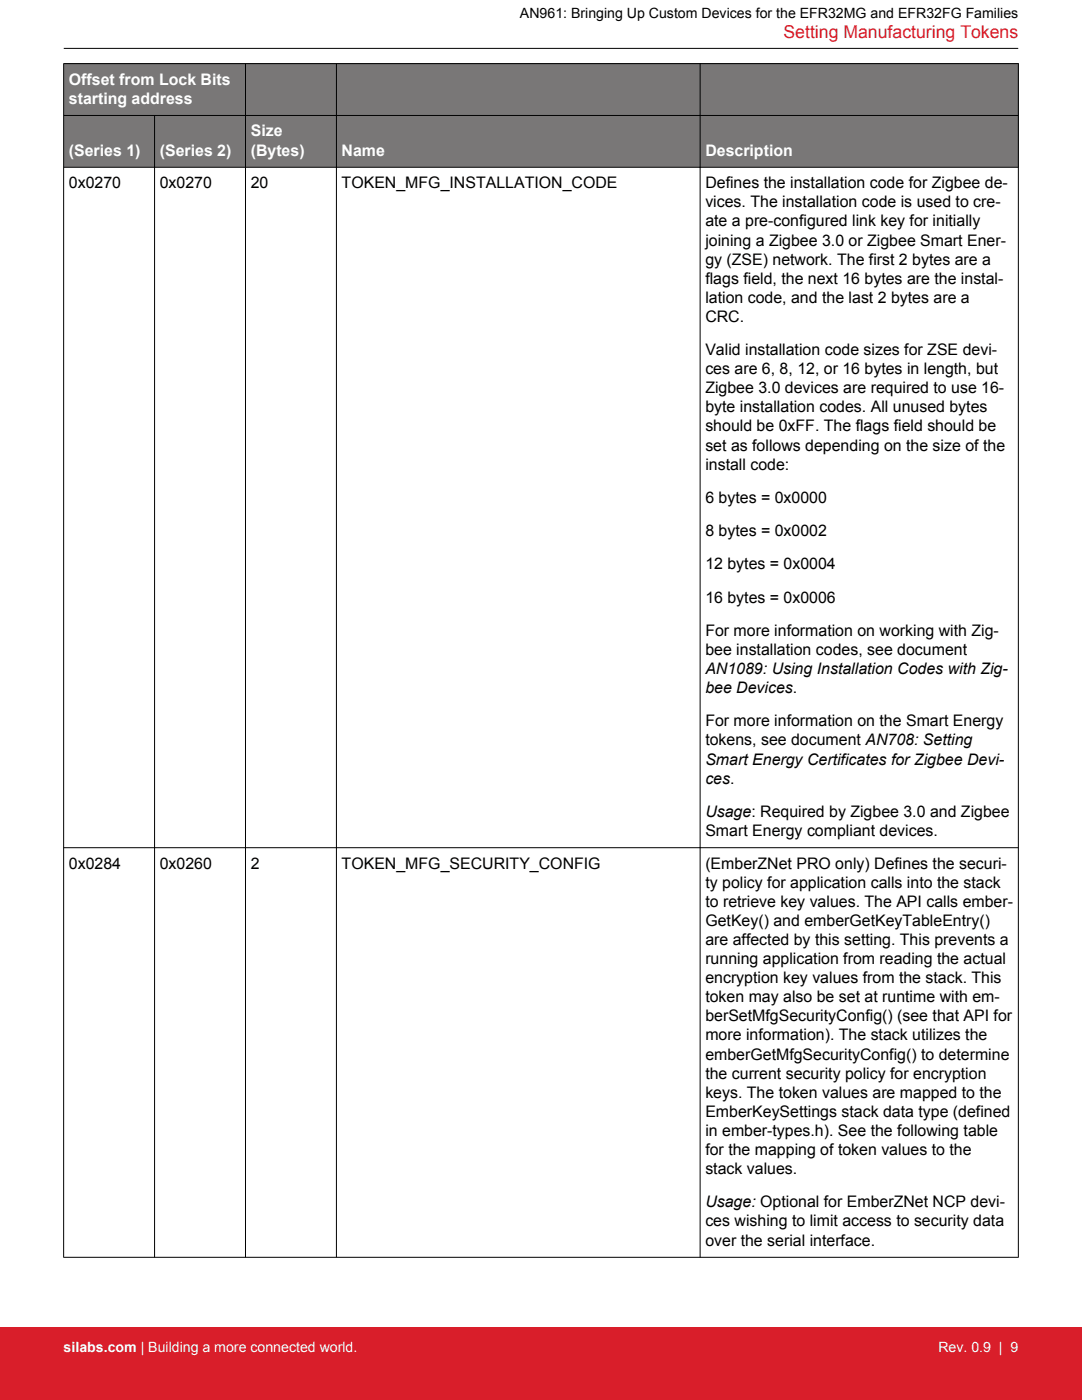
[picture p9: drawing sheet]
<svg xmlns="http://www.w3.org/2000/svg" width="216mm" height="279mm" viewBox="0 0 216 279" stroke-linecap="round" stroke-linejoin="round" font-family="sans-serif">
<defs><g id="words">
<text font-size="3.5" fill="#d91e2a" x="156.3" y="7.5">Setting Manufacturing Tokens</text>
<g font-size="3.2" fill="#fff">
<text x="13.7" y="16.9">Offset from Lock Bits</text>
<text x="13.7" y="20.7">starting address</text>
<text x="50" y="27.2">Size</text>
<text x="13.7" y="31">(Series 1)</text>
<text x="31.9" y="31">(Series 2)</text>
<text x="50" y="31">(Bytes)</text>
<text x="68.2" y="31">Name</text>
<text x="140.7" y="31">Description</text>
</g>
<g font-size="3.2">
<text x="13.7" y="37.6">0x0270</text>
<text x="31.9" y="37.6">0x0270</text>
<text x="50" y="37.6">20</text>
<text x="68.2" y="37.6">TOKEN_MFG_INSTALLATION_CODE</text>
<text x="140.7" y="37.6">Defines the installation code for Zigbee de-</text>
<text x="140.7" y="41.4">vices. The installation code is used to cre-</text>
<text x="140.7" y="45.2">ate a pre-configured link key for initially</text>
<text x="140.7" y="49">joining a Zigbee 3.0 or Zigbee Smart Ener-</text>
<text x="140.7" y="52.8">gy (ZSE) network. The first 2 bytes are a</text>
<text x="140.7" y="56.6">flags field, the next 16 bytes are the instal-</text>
<text x="140.7" y="60.4">lation code, and the last 2 bytes are a</text>
<text x="140.7" y="64.2">CRC.</text>
<text x="140.7" y="70.9">Valid installation code sizes for ZSE devi-</text>
<text x="140.7" y="74.7">ces are 6, 8, 12, or 16 bytes in length, but</text>
<text x="140.7" y="78.5">Zigbee 3.0 devices are required to use 16-</text>
<text x="140.7" y="82.3">byte installation codes. All unused bytes</text>
<text x="140.7" y="86.1">should be 0xFF. The flags field should be</text>
<text x="140.7" y="89.9">set as follows depending on the size of the</text>
<text x="140.7" y="93.7">install code:</text>
<text x="140.7" y="100.4">6 bytes = 0x0000</text>
<text x="140.7" y="107">8 bytes = 0x0002</text>
<text x="140.7" y="113.6">12 bytes = 0x0004</text>
<text x="140.7" y="120.3">16 bytes = 0x0006</text>
<text x="140.7" y="126.9">For more information on working with Zig-</text>
<text x="140.7" y="130.7">bee installation codes, see document</text>
<text x="140.7" y="134.5">AN1089: Using Installation Codes with Zig-</text>
<text x="140.7" y="138.3">bee Devices.</text>
<text x="140.7" y="145">For more information on the Smart Energy</text>
<text x="140.7" y="148.8">tokens, see document AN708: Setting</text>
<text x="140.7" y="152.6">Smart Energy Certificates for Zigbee Devi-</text>
<text x="140.7" y="156.4">ces.</text>
<text x="140.7" y="163">Usage: Required by Zigbee 3.0 and Zigbee</text>
<text x="140.7" y="166.8">Smart Energy compliant devices.</text>
<text x="13.7" y="173.4">0x0284</text>
<text x="31.9" y="173.4">0x0260</text>
<text x="50" y="173.4">2</text>
<text x="68.2" y="173.4">TOKEN_MFG_SECURITY_CONFIG</text>
<text x="140.7" y="173.4">(EmberZNet PRO only) Defines the securi-</text>
<text x="140.7" y="177.2">ty policy for application calls into the stack</text>
<text x="140.7" y="181">to retrieve key values. The API calls ember-</text>
<text x="140.7" y="184.8">GetKey() and emberGetKeyTableEntry()</text>
<text x="140.7" y="188.6">are affected by this setting. This prevents a</text>
<text x="140.7" y="192.4">running application from reading the actual</text>
<text x="140.7" y="196.2">encryption key values from the stack. This</text>
<text x="140.7" y="200">token may also be set at runtime with em-</text>
<text x="140.7" y="203.8">berSetMfgSecurityConfig() (see that API for</text>
<text x="140.7" y="207.6">more information). The stack utilizes the</text>
<text x="140.7" y="211.5">emberGetMfgSecurityConfig() to determine</text>
<text x="140.7" y="215.3">the current security policy for encryption</text>
<text x="140.7" y="219.1">keys. The token values are mapped to the</text>
<text x="140.7" y="222.9">EmberKeySettings stack data type (defined</text>
<text x="140.7" y="226.7">in ember-types.h). See the following table</text>
<text x="140.7" y="230.5">for the mapping of token values to the</text>
<text x="140.7" y="234.3">stack values.</text>
<text x="140.7" y="241">Usage: Optional for EmberZNet NCP devi-</text>
<text x="140.7" y="244.8">ces wishing to limit access to security data</text>
<text x="140.7" y="248.6">over the serial interface.</text>
</g>
<text font-size="2.8" x="103.8" y="3.5">AN961: Bringing Up Custom Devices for the EFR32MG and EFR32FG Families</text>
<g font-size="2.8" fill="#fff">
<text x="12.7" y="269.9">silabs.com | Building a more connected world.</text>
<text x="187.3" y="269.9">Rev. 0.9 | 9</text>
</g>
</g></defs>
<g fill="#797777">
<path d="M12.7 12.7h190.5v20.7h-190.5z" fill-rule="evenodd"/>
<path d="M12.7 12.7h190.5v10.3h-190.5z" fill-rule="evenodd"/>
<path d="M12.7 23h190.5v10.4h-190.5z" fill-rule="evenodd"/>
</g>
<path d="M12.7 12.7h190.5M12.7 12.7v238.3M12.7 9.7h190.5M49 12.7v238.3M67.1 12.7v238.3M139.7 12.7v238.3M203.2 12.7v238.3M12.7 23h190.5M12.7 33.4h190.5M30.8 23v228M12.7 169.2h190.5M12.7 250.9h190.5" fill="none" stroke="#000" stroke-width=".2"/>
<path d="M0 264.9h215.9v14.5h-215.9z" fill="#d91e2a"/>
<use href="#words"/>
</svg>
